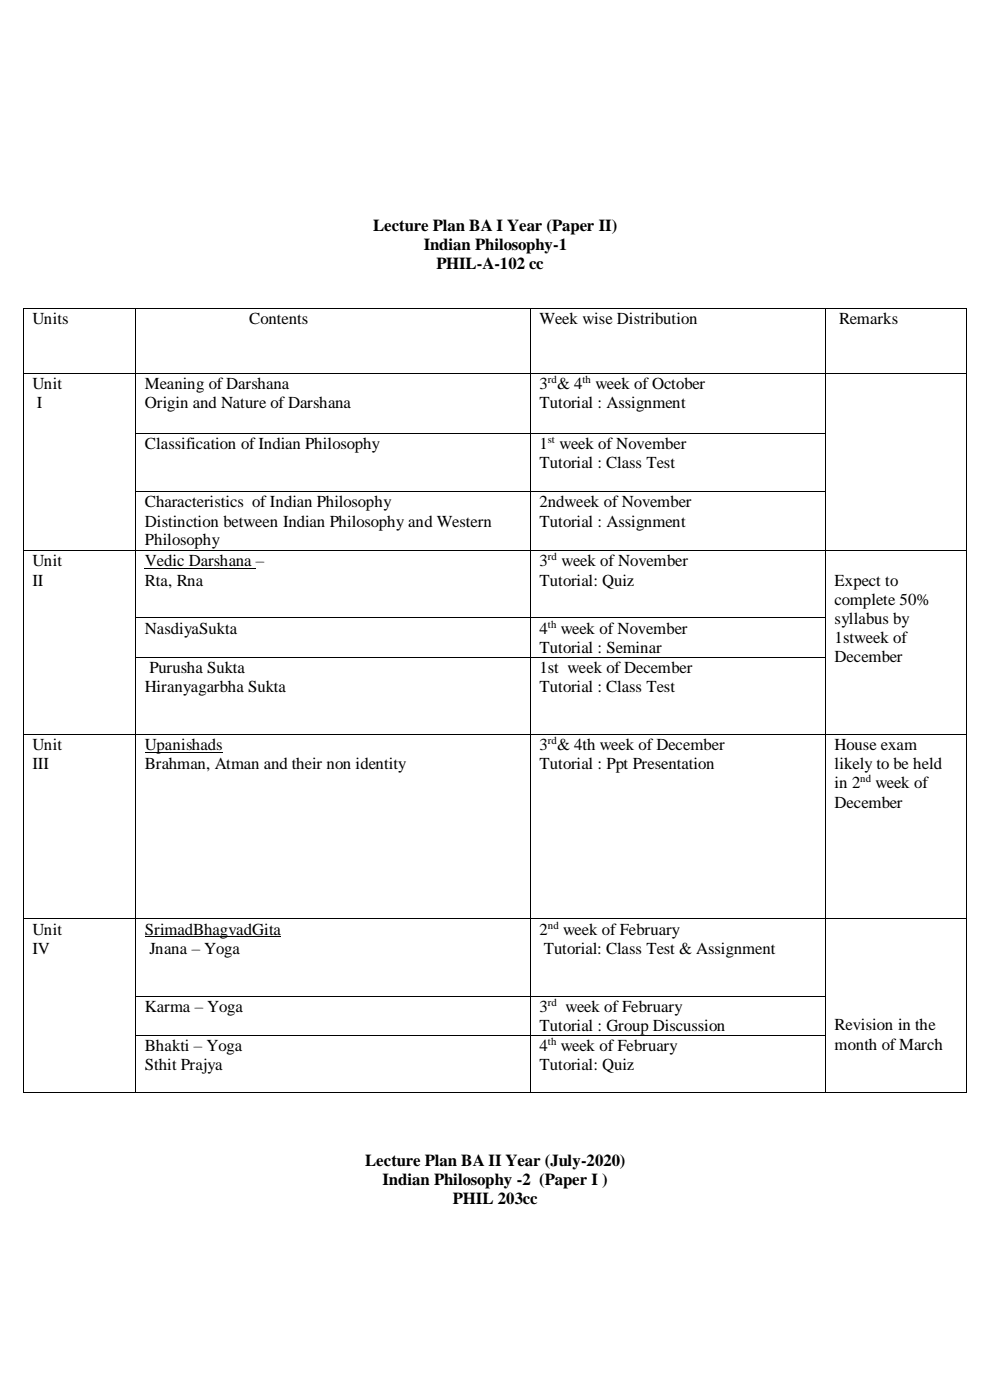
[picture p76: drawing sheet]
<svg xmlns="http://www.w3.org/2000/svg" width="210mm" height="297mm" viewBox="0 0 210 297" stroke-linecap="round" stroke-linejoin="round" font-family="sans-serif">
<defs><g id="words">
<g font-size="3.6">
<text x="79.1" y="49">Lecture Plan BA I Year (Paper II)</text>
<text x="89.9" y="53">Indian Philosophy-1</text>
<text x="92.6" y="57.1">PHIL-A-102 cc</text>
<text x="6.9" y="68.8">Units</text>
<text x="52.8" y="68.8">Contents</text>
<text x="114.4" y="68.8">Week wise Distribution</text>
<text x="178" y="68.8">Remarks</text>
<text x="6.9" y="82.6">Unit</text>
<text x="30.7" y="82.6">Meaning of Darshana</text>
<text x="114.4" y="82.6">3 &amp; 4</text>
<text x="126.3" y="82.6">week of October</text>
<text x="7.8" y="86.6">I</text>
<text x="30.7" y="86.6">Origin and Nature of Darshana</text>
<text x="114.4" y="86.6">Tutorial : Assignment</text>
<text x="30.7" y="95.3">Classification of Indian Philosophy</text>
<text x="114.4" y="95.3">1 week of November</text>
<text x="114.4" y="99.3">Tutorial : Class Test</text>
<text x="30.7" y="107.6">Characteristics of Indian Philosophy</text>
<text x="114.4" y="107.6">2ndweek of November</text>
<text x="30.7" y="111.7">Distinction between Indian Philosophy and Western</text>
<text x="114.4" y="111.7">Tutorial : Assignment</text>
<text x="30.7" y="115.7">Philosophy</text>
<text x="6.9" y="120.2">Unit</text>
<text x="6.9" y="124.2">II</text>
<text x="30.7" y="120.2">Vedic Darshana –</text>
<text x="30.7" y="124.2">Rta, Rna</text>
<text x="114.4" y="120.2">3</text>
<text x="114.4" y="124.2">Tutorial: Quiz</text>
<text x="119.1" y="120.2">week of November</text>
<text x="177" y="124.2">Expect to</text>
<text x="177" y="128.3">complete 50%</text>
<text x="30.7" y="134.4">NasdiyaSukta</text>
<text x="114.4" y="134.4">4</text>
<text x="118.9" y="134.4">week of November</text>
<text x="177" y="132.4">syllabus by</text>
<text x="177" y="136.4">1stweek of</text>
<text x="31.7" y="142.7">Purusha Sukta</text>
<text x="114.4" y="138.5">Tutorial : Seminar</text>
<text x="114.4" y="142.7">1st week of December</text>
<text x="177" y="140.5">December</text>
<text x="30.7" y="146.8">Hiranyagarbha Sukta</text>
<text x="114.4" y="146.8">Tutorial : Class Test</text>
<text x="6.9" y="159.1">Unit</text>
<text x="30.7" y="159.1">Upanishads</text>
<text x="114.4" y="159.1">3 &amp; 4th week of December</text>
<text x="177" y="159.1">House exam</text>
<text x="6.9" y="163.2">III</text>
<text x="30.7" y="163.2">Brahman, Atman and their non identity</text>
<text x="114.4" y="163.2">Tutorial : Ppt Presentation</text>
<text x="177" y="163.2">likely to be held</text>
<text x="177" y="167.3">in 2</text>
<text x="185.7" y="167.3">week of</text>
<text x="177" y="171.3">December</text>
<text x="6.9" y="198.3">Unit</text>
<text x="6.9" y="202.3">IV</text>
<text x="30.7" y="198.3">SrimadBhagvadGita</text>
<text x="31.7" y="202.3">Jnana – Yoga</text>
<text x="114.4" y="198.3">2</text>
<text x="115.4" y="202.3">Tutorial: Class Test &amp; Assignment</text>
<text x="119.4" y="198.3">week of February</text>
<text x="30.7" y="214.7">Karma – Yoga</text>
<text x="114.4" y="214.7">3</text>
<text x="119.9" y="214.7">week of February</text>
<text x="114.4" y="218.8">Tutorial : Group Discussion</text>
<text x="177" y="218.6">Revision in the</text>
<text x="30.7" y="223">Bhakti – Yoga</text>
<text x="30.7" y="227.1">Sthit Prajya</text>
<text x="114.4" y="223">4</text>
<text x="114.4" y="227.1">Tutorial: Quiz</text>
<text x="118.9" y="223">week of February</text>
<text x="177" y="222.7">month of March</text>
<text x="77.4" y="247.3">Lecture Plan BA II Year (July-2020)</text>
<text x="81.1" y="251.4">Indian Philosophy -2 (Paper I )</text>
<text x="96" y="255.4">PHIL 203cc</text>
</g>
<g font-size="2.3">
<text x="116.2" y="81.3">rd</text>
<text x="123.6" y="81.3">th</text>
<text x="116.2" y="94">st</text>
<text x="116.2" y="118.9">rd</text>
<text x="116.2" y="133.1">th</text>
<text x="116.2" y="157.9">rd</text>
<text x="182.4" y="166">nd</text>
<text x="116.2" y="197">nd</text>
<text x="116.2" y="213.4">rd</text>
<text x="116.2" y="221.7">th</text>
</g>
</g></defs>
<g fill="#000">
<path d="M4.8 65.4h.2v.1h-.2z" fill-rule="evenodd"/>
<path d="M4.8 65.4h.2v.1h-.2z" fill-rule="evenodd"/>
<path d="M4.8 79.2h.2v.2h-.2z" fill-rule="evenodd"/>
<path d="M28.7 65.4h.2v.1h-.2z" fill-rule="evenodd"/>
<path d="M28.7 79.2h.2v.2h-.2z" fill-rule="evenodd"/>
<path d="M112.5 65.4h.1v.1h-.1z" fill-rule="evenodd"/>
<path d="M112.5 79.2h.1v.2h-.1z" fill-rule="evenodd"/>
<path d="M175 65.4h.2v.1h-.2z" fill-rule="evenodd"/>
<path d="M175 79.2h.2v.2h-.2z" fill-rule="evenodd"/>
<path d="M205 65.4h.1v.1h-.1z" fill-rule="evenodd"/>
<path d="M205 65.4h.1v.1h-.1z" fill-rule="evenodd"/>
<path d="M205 79.2h.1v.2h-.1z" fill-rule="evenodd"/>
<path d="M4.8 91.9h.2v.2h-.2z" fill-rule="evenodd"/>
<path d="M28.7 91.9h.2v.2h-.2z" fill-rule="evenodd"/>
<path d="M112.5 91.9h.1v.2h-.1z" fill-rule="evenodd"/>
<path d="M175 91.9h.2v.2h-.2z" fill-rule="evenodd"/>
<path d="M205 91.9h.1v.2h-.1z" fill-rule="evenodd"/>
<path d="M4.8 104.3h.2v.1h-.2z" fill-rule="evenodd"/>
<path d="M4.8 116.8h.2v.2h-.2z" fill-rule="evenodd"/>
<path d="M28.7 104.3h.2v.1h-.2z" fill-rule="evenodd"/>
<path d="M28.7 116.8h.2v.2h-.2z" fill-rule="evenodd"/>
<path d="M112.5 104.3h.1v.1h-.1z" fill-rule="evenodd"/>
<path d="M112.5 116.8h.1v.2h-.1z" fill-rule="evenodd"/>
<path d="M175 104.3h.2v.1h-.2z" fill-rule="evenodd"/>
<path d="M175 116.8h.2v.2h-.2z" fill-rule="evenodd"/>
<path d="M205 104.3h.1v.1h-.1z" fill-rule="evenodd"/>
<path d="M205 116.8h.1v.2h-.1z" fill-rule="evenodd"/>
<path d="M4.8 131h.2v.2h-.2z" fill-rule="evenodd"/>
<path d="M4.8 139.3h.2v.2h-.2z" fill-rule="evenodd"/>
<path d="M28.7 131h.2v.2h-.2z" fill-rule="evenodd"/>
<path d="M28.7 139.3h.2v.2h-.2z" fill-rule="evenodd"/>
<path d="M112.5 131h.1v.2h-.1z" fill-rule="evenodd"/>
<path d="M112.5 139.3h.1v.2h-.1z" fill-rule="evenodd"/>
<path d="M175 131h.2v.2h-.2z" fill-rule="evenodd"/>
<path d="M175 139.3h.2v.2h-.2z" fill-rule="evenodd"/>
<path d="M205 131h.1v.2h-.1z" fill-rule="evenodd"/>
<path d="M205 139.3h.1v.2h-.1z" fill-rule="evenodd"/>
<path d="M4.8 155.7h.2v.2h-.2z" fill-rule="evenodd"/>
<path d="M28.7 155.7h.2v.2h-.2z" fill-rule="evenodd"/>
<path d="M112.5 155.7h.1v.2h-.1z" fill-rule="evenodd"/>
<path d="M175 155.7h.2v.2h-.2z" fill-rule="evenodd"/>
<path d="M205 155.7h.1v.2h-.1z" fill-rule="evenodd"/>
<path d="M4.8 194.9h.2v.1h-.2z" fill-rule="evenodd"/>
<path d="M28.7 194.9h.2v.1h-.2z" fill-rule="evenodd"/>
<path d="M112.5 194.9h.1v.1h-.1z" fill-rule="evenodd"/>
<path d="M175 194.9h.2v.1h-.2z" fill-rule="evenodd"/>
<path d="M205 194.9h.1v.1h-.1z" fill-rule="evenodd"/>
<path d="M4.8 211.3h.2v.2h-.2z" fill-rule="evenodd"/>
<path d="M4.8 219.6h.2v.2h-.2z" fill-rule="evenodd"/>
<path d="M28.7 211.3h.2v.2h-.2z" fill-rule="evenodd"/>
<path d="M28.7 219.6h.2v.2h-.2z" fill-rule="evenodd"/>
<path d="M112.5 211.3h.1v.2h-.1z" fill-rule="evenodd"/>
<path d="M112.5 219.6h.1v.2h-.1z" fill-rule="evenodd"/>
<path d="M175 211.3h.2v.2h-.2z" fill-rule="evenodd"/>
<path d="M175 219.6h.2v.2h-.2z" fill-rule="evenodd"/>
<path d="M205 211.3h.1v.2h-.1z" fill-rule="evenodd"/>
<path d="M205 219.6h.1v.2h-.1z" fill-rule="evenodd"/>
<path d="M4.8 231.7h.2v.2h-.2z" fill-rule="evenodd"/>
<path d="M4.8 231.7h.2v.2h-.2z" fill-rule="evenodd"/>
<path d="M28.7 231.7h.2v.2h-.2z" fill-rule="evenodd"/>
<path d="M112.5 231.7h.1v.2h-.1z" fill-rule="evenodd"/>
<path d="M175 231.7h.2v.2h-.2z" fill-rule="evenodd"/>
<path d="M205 231.7h.1v.2h-.1z" fill-rule="evenodd"/>
<path d="M205 231.7h.1v.2h-.1z" fill-rule="evenodd"/>
</g>
<g fill="none" stroke="#000" stroke-width=".21">
<path d="M4.9 65.5v13.7M4.9 79.4v12.5M5 65.5h23.7M5 79.3h23.7M28.8 65.5v13.7M28.8 79.4v12.5M28.9 65.5h83.6M28.9 79.3h83.6M112.6 65.5v13.7M112.6 79.4v12.5M112.6 65.5h62.4M112.6 79.3h62.4"/>
<path d="M175.1 65.5v13.7M175.1 79.4v12.5M175.2 65.5h29.8M175.2 79.3h29.8M205.1 65.5v13.7M205.1 79.4v12.5M4.9 92.1v12.2M28.8 92.1v12.2M28.9 92h83.6M112.6 92.1v12.2M112.6 92h62.4M175.1 92.1v12.2"/>
<path d="M205.1 92.1v12.2M4.9 104.4v12.4M4.9 117v14M5 116.9h23.7M28.8 104.4v12.4M28.8 117v14M28.9 104.3h83.6M28.9 116.9h83.6M112.6 104.4v12.4M112.6 117v14M112.6 104.3h62.4M112.6 116.9h62.4"/>
<path d="M175.1 104.4v12.4M175.1 117v14M175.2 116.9h29.8M205.1 104.4v12.4M205.1 117v14M4.9 131.2v8.1M4.9 139.5v16.2M28.8 131.2v8.1M28.8 139.5v16.2M28.9 131.1h83.6M28.9 139.4h83.6M30.7 120.7h23.6"/>
<path d="M112.6 131.2v8.1M112.6 139.5v16.2M112.6 131.1h62.4M112.6 139.4h62.4M175.1 131.2v8.1M175.1 139.5v16.2M205.1 131.2v8.1M205.1 139.5v16.2M4.9 155.9v39M5 155.8h23.7M28.8 155.9v39M28.9 155.8h83.6"/>
<path d="M30.7 159.6h16.6M112.6 155.9v39M112.6 155.8h62.4M175.1 155.9v39M175.2 155.8h29.8M205.1 155.9v39M4.9 195v16.3M5 195h23.7M28.8 195v16.3M28.9 195h83.6M30.7 198.8h28.8M112.6 195v16.3"/>
<path d="M112.6 195h62.4M175.1 195v16.3M175.2 195h29.8M205.1 195v16.3M4.9 211.5v8.1M4.9 219.8v11.9M28.8 211.5v8.1M28.8 219.8v11.9M28.9 211.4h83.6M28.9 219.7h83.6M112.6 211.5v8.1M112.6 219.8v11.9"/>
<path d="M112.6 211.4h62.4M112.6 219.7h62.4M175.1 211.5v8.1M175.1 219.8v11.9M205.1 211.5v8.1M205.1 219.8v11.9M5 231.8h23.7M28.9 231.8h83.6M112.6 231.8h62.4M175.2 231.8h29.8"/>
</g>
<use href="#words"/>
</svg>
